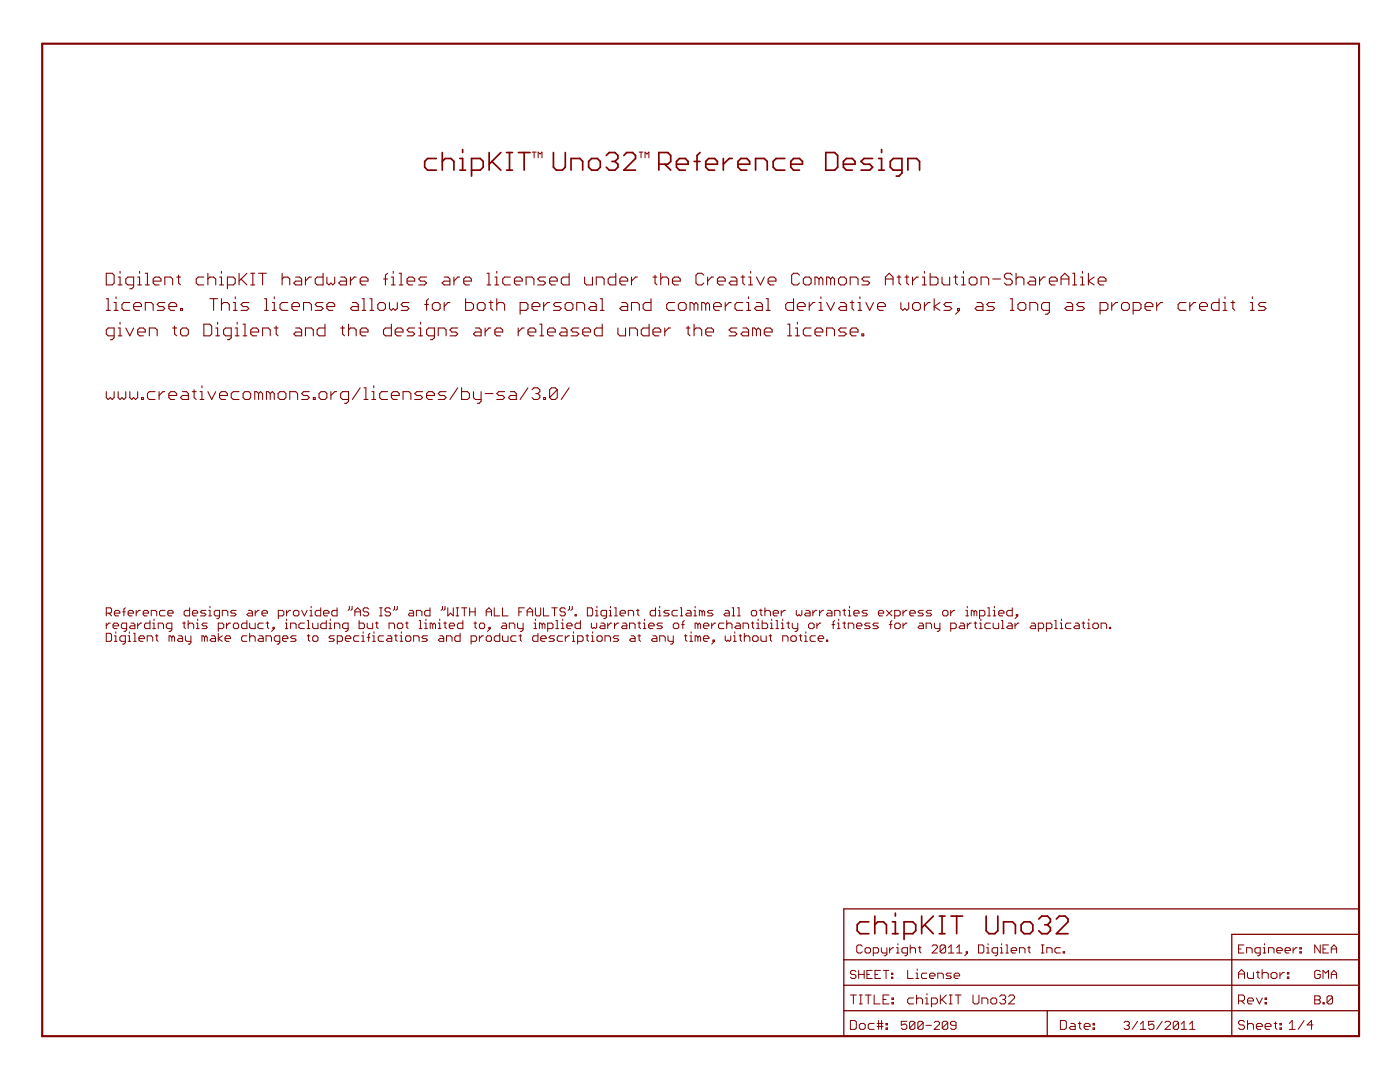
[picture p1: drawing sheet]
<svg xmlns="http://www.w3.org/2000/svg" width="279mm" height="216mm" viewBox="0 0 279 216" stroke-linecap="round" stroke-linejoin="round" font-family="sans-serif">
<g fill="none" stroke="#800000" stroke-width=".2">
<path d="M106.2 30.4h.8M106.6 30.4v1.1M107.4 31.5v-1.1l.4 .3 .4-.3v1.1M127.6 30.4h.7M127.9 30.4v1.1M128.7 31.5v-1.1l.4 .3 .4-.3v1.1M21.2 122.3h.8l.3-.2v-.6l-.3-.2h-.8v1.6M21.2 124.3v1.1M21.2 126.4h.8l.3 .2v1.1l-.3 .3h-.8zM21.7 122.3l.6 .6M22 124.3h-.3l-.5 .6M22.6 124.9h1.1v-.3l-.3-.3h-.6l-.2 .3v.6l.2 .2h.6"/>
<path d="M22.8 122.3h1.1v-.2l-.2-.3h-.6l-.3 .3v.5l.3 .3h.6M22.8 128h.6M22.8 126.9h.3v1.1M23.1 126.1v.3M24.5 122.1h.5M25 128h-.8l-.3-.3v-.5l.3-.3h.8v1.3l-.3 .3h-.2M25 121.3l-.3 .2v1.4M25.3 125.4h-.8l-.3-.2v-.6l.3-.3h.8v1.4l-.3 .3h-.3M25.6 122.3h1v-.2l-.2-.3h-.6l-.2 .3v.5l.2 .3h.6M25.6 128h.5M25.6 126.9h.2v1.1M25.8 126.1v.3"/>
<path d="M26.1 124.3h.5l.3 .3v.8h-.8l-.3-.2 .3-.3h.8M26.7 126.4h.2v1.6M26.7 128h.5M27.2 121.8v1.1M27.5 124.3v1.1M27.7 127.4h1.1v-.2l-.2-.3h-.6l-.3 .3v.5l.3 .3h.6M28 121.8h-.3l-.5 .5M28.3 124.3h-.3l-.5 .6M28.6 122.3h1v-.2l-.2-.3h-.6l-.2 .3v.5l.2 .3h.6M29.4 128v-1.1h.8l.3 .3v.8M29.9 123.8v1.6h-.8l-.3-.2v-.6l.3-.3h.8M30.2 122.9v-1.1h.8l.3 .3v.8"/>
<path d="M30.5 124.3h.2v1.1M30.5 125.4h.5M30.7 123.5v.3M31 126.9h.5M31.3 126.6v1.1l.2 .3M31.6 125.4v-1.1h.8l.2 .3v.8M32.9 121.8h-.8l-.3 .3v.5l.3 .3h.8M33.5 122.3h1v-.2l-.2-.3h-.6l-.2 .3v.5l.2 .3h.6M34.3 125.4h-.8l-.3-.2v-.6l.3-.3h.8v1.4l-.3 .3h-.3M34.3 127.2v.8M34.3 127.2l-.3-.3h-.3v1.1M34.3 127.2l.2-.3 .3 .3v.8"/>
<path d="M35.6 126.9h.6l.2 .3v.8h-.8l-.2-.3 .2-.3h.8M36.4 124.3h.6M36.7 124.1v1.1l.3 .2M37 126.9v.8l.3 .3h.8M37.5 124.6l.3-.3h.6l.3 .3v.8M37.5 123.8v1.6M37.8 121.3v1.6h-.8l-.3-.3v-.5l.3-.3h.8M38.1 126.9v1.3l-.3 .3h-.3M38.4 122.3h1.1v-.2l-.3-.3h-.5l-.3 .3v.5l.3 .3h.5M39.2 124.3h.3v1.1M39.2 125.4h.6M39.5 123.5v.3"/>
<path d="M40.8 127.2l-.2-.3h-.3v1.1M40.8 127.2v.8M40.8 127.2l.3-.3 .3 .3v.8M41.1 121.8h-.8l-.3 .3 .3 .2h.5l.3 .3-.3 .3h-.8M41.4 124.3h-.8l-.3 .3 .3 .3h.5l.3 .3-.3 .2h-.8M41.7 122.9h.5M41.7 121.8h.2v1.1M41.9 121v.3M42.2 126.9h.6l.2 .3v.8h-.8l-.3-.3 .3-.3h.8M43.6 125.4h.8l.3-.2v-.6l-.3-.3h-.8v1.7M43.6 126.4v1.6M43.8 122.9h-.8l-.2-.3v-.5l.2-.3h.8v1.3l-.2 .3h-.3"/>
<path d="M44.4 122.9v-1.1h.8l.3 .3v.8M44.4 126.9l-.8 .5 .8 .6M44.9 127.4h1.1v-.2l-.3-.3h-.5l-.3 .3v.5l.3 .3h.5M45.2 124.3v1.1M46 124.3h-.3l-.5 .6M46.8 124.3h.6l.2 .3v.6l-.2 .2h-.6l-.2-.2v-.6zM47.1 121.8h-.8l-.3 .3 .3 .2h.5l.3 .3-.3 .3h-.8M49.3 123.8v1.6h-.8l-.3-.2v-.6l.3-.3h.8M49.3 126.9h-.8l-.3 .3v.5l.3 .3h.8M49.6 121.8h.5l.3 .3v.8h-.8l-.3-.3 .3-.3h.8M49.8 124.3v.9l.3 .2h.8v-1.1M49.8 127.2l.3-.3h.5l.3 .3v.8"/>
<path d="M49.8 126.4v1.6M50.9 121.8v1.1M51.7 121.8h-.2l-.6 .5M51.7 126.9h.6l.2 .3v.8h-.8l-.2-.3 .2-.3h.8M52.3 122.3h1.1v-.2l-.3-.3h-.5l-.3 .3v.5l.3 .3h.5M52.5 124.3h-.8l-.2 .3v.6l.2 .2h.8M53.1 124.3h.5M53.1 128v-1.1h.8l.3 .3v.8M53.4 124.1v1.1l.2 .2M54.5 125.2h.2v.2h-.2zM54.7 125.4l-.5 .6M55.5 122.9h.9l.2-.3v-.5l-.2-.3h-.9v1.6"/>
<path d="M55.8 128h-.8l-.3-.3v-.5l.3-.3h.8v1.3l-.3 .3h-.2M56.4 127.4h1v-.2l-.2-.3h-.6l-.2 .3v.5l.2 .3h.6M56.9 124.3h.3v1.1M56.9 125.4h.5M57.2 121.8v1.1M57.2 123.5v.3M58 121.8h-.3l-.5 .5M58 125.4v-1.1h.8l.3 .3v.8M58.5 122.1l.3-.3h.6l.2 .3v.5l-.2 .3h-.6l-.3-.3zM59.1 126.9h-.8l-.3 .3 .3 .2h.5l.3 .3-.3 .3h-.8M60.2 121.8l.5 1.1 .6-1.1M60.7 124.3h-.8l-.3 .3v.6l.3 .2h.8"/>
<path d="M61.3 125.4h.5M61.3 123.8h.3v1.6M61.3 126.9h.5M61.6 126.6v1.1l.2 .3M61.8 122.9h.6M61.8 121.8h.3v1.1M62.1 121v.3M62.4 124.3v.9l.3 .2h.8v-1.1M62.7 126.9h.5l.3 .3v.5l-.3 .3h-.5l-.3-.3v-.5zM64 121.3v1.6h-.8l-.3-.3v-.5l.3-.3h.8M64.6 122.3h1.1v-.2l-.3-.3h-.6l-.2 .3v.5l.2 .3h.6M65.1 123.8v1.6h-.8l-.3-.2v-.6l.3-.3h.8"/>
<path d="M65.7 124.3h.2v1.1M65.7 125.4h.5M65.9 123.5v.3M66.7 126.9h-.8l-.2 .3 .2 .2h.6l.2 .3-.2 .3h-.8M66.8 125.4v-1.1h.8l.2 .3v.8M67.3 121.3v1.6h-.8l-.3-.3v-.5l.3-.3h.8M67.3 128h.8l.3-.3v-.5l-.3-.3h-.8v1.6M68.9 127.4h1.1v-.2l-.3-.3h-.5l-.3 .3v.5l.3 .3h.5M69.5 125.4h-.8l-.3-.2v-.6l.3-.3h.8v1.4l-.3 .3h-.3M69.7 121v.5l-.2 .3M70.3 121v.5l-.3 .3M70.8 122.1h1.1"/>
<path d="M70.8 122.9v-1.1l.6-.5 .5 .5v1.1M71.6 126.9h-.8l-.2 .3v.5l.2 .3h.8M71.7 123.8v1.6h.8l.2-.2v-.6l-.2-.3h-.8M72.2 126.9h.3v1.1M72.2 128h.5M72.5 126.1v.3M73.3 124.3v.9l.3 .2h.8v-1.1M73.3 127.2h.5M73.6 121.5l-.3-.2h-.6l-.2 .2v.3l.2 .3h.6l.3 .2v.3l-.3 .3h-.6l-.2-.3M73.8 126.4l-.2 .2v1.4M74.4 128h.5M74.4 126.9h.2v1.1"/>
<path d="M74.6 126.1v.3M74.9 124.3h.6M75.2 124.1v1.1l.3 .2M75.7 121.3h.6M75.7 122.9h.6M76 121.3v1.6M76.5 126.9h-.8l-.2 .3v.5l.2 .3h.8M77.4 126.9h.5l.3 .3v.8h-.8l-.3-.3 .3-.3h.8M77.6 125.4v-1.1h.9l.2 .3v.8M77.9 121.5l-.3-.2h-.5l-.3 .2v.3l.3 .3h.5l.3 .2v.3l-.3 .3h-.5l-.3-.3M78.7 121v.5l-.2 .3M78.7 126.9h.6"/>
<path d="M79 126.6v1.1l.3 .3M79.3 121v.5l-.3 .3M79.5 124.3h.6l.3 .3v.6l-.3 .2h-.6l-.2-.2v-.6zM79.8 128h.6M79.8 126.9h.3v1.1M80.1 126.1v.3M80.9 124.3h.5M81.2 124.1v1.1l.2 .2M81.2 126.9h.5l.3 .3v.5l-.3 .3h-.5l-.3-.3v-.5zM81.7 121.8h.6l.2 .3v.8h-.8l-.2-.3 .2-.3h.8M82.5 128v-1.1h.9l.3 .3v.8M83.1 122.9v-1.1h.8l.3 .3v.8"/>
<path d="M83.7 125.4h.5M83.7 123.8h.2v1.6M84.8 124.3h.2v1.1M84.8 125.4h.5M85 123.5v.3M85.3 126.9h-.8l-.3 .3 .3 .2h.5l.3 .3-.3 .3h-.8M85.8 121.3v1.6h-.8l-.2-.3v-.5l.2-.3h.8M86.4 124.6l-.3-.3h-.2v1.1M86.4 124.6v.8M86.4 124.6l.3-.3 .2 .3v.8M87.5 124.3h.3v1.1M87.5 125.4h.5"/>
<path d="M87.8 123.5v.3M87.8 126.9h.5l.3 .3v.8h-.8l-.3-.3 .3-.3h.8M88.3 121v.5l-.3 .3M88.6 124.3h.5M88.8 121v.5l-.2 .3M88.8 124.1v1.1l.3 .2M89.1 128v-1.1h.8l.3 .3v.8M89.4 121.3v1.6l.5-.6 .6 .6v-1.6M89.7 124.9h1v-.3l-.2-.3h-.6l-.2 .3v.6l.2 .2h.6M91 121.3h.6M91 122.9h.6M91.3 121.3v1.6"/>
<path d="M91.8 126.4v1.6h-.8l-.2-.3v-.5l.2-.3h.8M92.1 121.3h1.1M92.4 123.8v1.6h-.8l-.3-.2v-.6l.3-.3h.8M92.7 121.3v1.6M93.7 122.1h1.1M93.7 121.3v1.6M94 128h.8l.3-.3v-.5l-.3-.3h-.8v1.6M94.6 124.3h.5M94.8 121.3v1.6M94.8 124.1v1.1l.3 .2M95.7 126.9v1.1M95.9 124.3h.6l.2 .3v.6l-.2 .2h-.6l-.2-.2v-.6z"/>
<path d="M96.5 126.9h-.3l-.5 .5M97 122.1h1.1M97 122.9v-1.1l.6-.5 .5 .5v1.1M97.3 126.9h.5l.3 .3v.5l-.3 .3h-.5l-.3-.3v-.5zM97.6 125.2h.2v.2h-.2zM97.8 125.4l-.5 .6M98.6 121.3v1.6h1.1M99.7 126.4v1.6h-.8l-.3-.3v-.5l.3-.3h.8M100.3 121.3v1.6h1.1M100.3 126.9v.8l.2 .3h.9v-1.1M100.3 124.3h.5l.3 .3v.8h-.8l-.3-.2 .3-.3h.8M101.6 125.4v-1.1h.8l.3 .3v.8"/>
<path d="M103 126.9h-.8l-.3 .3v.5l.3 .3h.8M103.3 124.3v.9l.2 .2h.9M103.5 122.1h.6M103.5 126.9h.6M103.8 126.6v1.1l.3 .3M104.4 124.3v1.4l-.3 .3h-.3M104.6 121.3h-1.1v1.6M105.2 122.1h1.1M105.2 122.9v-1.1l.5-.5 .6 .5v1.1M106.6 124.3h.2v1.1M106.6 125.4h.5M106.8 121.3v1.3l.3 .3h.6l.2-.3v-1.3"/>
<path d="M106.8 123.5v.3M107.4 126.4v1.6h-.8l-.3-.3v-.5l.3-.3h.8M107.9 127.4h1.1v-.2l-.2-.3h-.6l-.3 .3v.5l.3 .3h.6M108.2 124.6l-.3-.3h-.2v1.1M108.2 124.6v.8M108.2 124.6l.3-.3 .3 .3v.8M108.5 121.3v1.6h1.1M109.3 125.4h.8l.3-.2v-.6l-.3-.3h-.8v1.7M110.1 121.3h1.1M110.7 121.3v1.6M110.7 126.9h-.8l-.3 .3 .3 .2h.5l.3 .3-.3 .3h-.8M110.9 125.4h.6"/>
<path d="M110.9 123.8h.3v1.6M112 124.3h.3v1.1M112 125.4h.6M112.3 126.9h-.8l-.3 .3v.5l.3 .3h.8M112.3 123.5v.3M112.8 121.5l-.2-.2h-.6l-.2 .2v.3l.2 .3h.6l.2 .2v.3l-.2 .3h-.6l-.2-.3M112.8 126.9v1.1M113.1 124.9h1.1v-.3l-.3-.3h-.5l-.3 .3v.6l.3 .2h.5M113.7 121v.5l-.3 .3M113.7 126.9h-.3l-.6 .5M114.2 121v.5l-.3 .3M114.2 128h.5"/>
<path d="M114.2 126.9h.3v1.1M114.5 126.1v.3M114.8 122.6h.2v.3h-.2zM115.3 128h.8l.3-.3v-.5l-.3-.3h-.8v1.6M115.8 123.8v1.6h-.8l-.2-.2v-.6l.2-.3h.8M116.9 126.9h.6M117.2 126.6v1.1l.3 .3M117.2 121.3h.8l.3 .2v1.1l-.3 .3h-.8zM118 126.9h.3v1.1M118 124.3v.9l.3 .2 .3-.2 .2 .2 .3-.2v-.9M118 128h.6M118.3 126.1v.3"/>
<path d="M118.8 122.9h.6M118.8 121.8h.3v1.1M119.1 121v.3M119.4 126.9h.5l.3 .3v.5l-.3 .3h-.5l-.3-.3v-.5zM119.9 124.3h.6l.2 .3v.8h-.8l-.2-.2 .2-.3h.8M120.7 128v-1.1h.8l.3 .3v.8M121 122.9h-.8l-.3-.3v-.5l.3-.3h.8v1.3l-.3 .3h-.2M121.3 124.3v1.1M121.6 122.9h.5M121.6 121.8h.2v1.1M121.8 121v.3M122.1 124.3h-.3l-.5 .6"/>
<path d="M122.6 121.3h.3v1.6M122.6 122.9h.6M122.6 124.3v1.1M123.5 124.3h-.3l-.6 .6M123.5 126.9h-.9l-.2 .3 .2 .2h.6l.3 .3-.3 .3h-.8M123.7 122.3h1.1v-.2l-.3-.3h-.5l-.3 .3v.5l.3 .3h.5M124.3 124.3h.5l.3 .3v.8h-.8l-.3-.2 .3-.3h.8M125.4 122.9v-1.1h.8l.2 .3v.8M125.6 125.4v-1.1h.8l.3 .3v.8M125.9 126.9h.5l.3 .3v.8h-.8l-.3-.3 .3-.3h.8M127 121.8h.6M127.3 121.5v1.1l.3 .3"/>
<path d="M127.3 124.3h.5M127.3 126.9h.5M127.6 124.1v1.1l.2 .2M127.6 126.6v1.1l.2 .3M128.4 124.3h.3v1.1M128.4 125.4h.5M128.7 123.5v.3M129.5 124.9h1.1v-.3l-.3-.3h-.5l-.3 .3v.6l.3 .2h.5M130.3 126.9h.6l.2 .3v.8h-.8l-.3-.3 .3-.3h.8M130.8 121.3v1.6h-.8l-.2-.3v-.5l.2-.3h.8M131.4 122.9h.5M131.4 121.8h.3v1.1"/>
<path d="M131.7 121v.3M131.7 128v-1.1h.8l.3 .3v.8M132.2 124.3h-.8l-.3 .3 .3 .3h.5l.3 .3-.3 .2h-.8M133.3 126.9v.8l.3 .3h.8M133.6 121.8h-.8l-.3 .3 .3 .2h.5l.3 .3-.3 .3h-.8M134.4 126.9v1.3l-.3 .3h-.3M134.7 124.3h.5l.3 .3v.6l-.3 .2h-.5l-.3-.2v-.6zM135.2 121.8h-.8l-.3 .3v.5l.3 .3h.8M135.8 121.3h.2v1.6M135.8 122.9h.5M136 124.6h.6M136.6 123.8l-.3 .3v1.3"/>
<path d="M136.6 126.9h.5M136.8 126.6v1.1l.3 .3M137.1 121.8h.6l.2 .3v.8h-.8l-.3-.3 .3-.3h.8M137.7 126.9h.2v1.1M137.7 128h.5M137.9 126.1v.3M138.5 122.9h.5M138.5 121.8h.2v1.1M138.7 121v.3M139.3 124.6l-.3-.3h-.3v1.1M139.3 127.2l-.3-.3h-.3v1.1M139.3 124.6v.8"/>
<path d="M139.3 127.2v.8M139.3 124.6l.3-.3 .2 .3v.8M139.3 127.2l.3-.3 .2 .3v.8M140.1 122.1l-.3-.3h-.2v1.1M140.1 122.1v.8M140.1 122.1l.3-.3 .2 .3v.8M140.4 124.9h1.1v-.3l-.3-.3h-.5l-.3 .3v.6l.3 .2h.5M140.4 127.4h1.1v-.2l-.3-.3h-.5l-.3 .3v.5l.3 .3h.5M142 124.3v1.1M142.3 121.8h-.8l-.3 .3 .3 .2h.5l.3 .3-.3 .3h-.8M142.3 127.7h.3v.3h-.3zM142.6 128l-.6 .5"/>
<path d="M142.8 124.3h-.2l-.6 .6M144.5 124.3h-.9l-.2 .3v.6l.2 .2h.9M144.7 121.8h.6l.2 .3v.8h-.8l-.2-.3 .2-.3h.8M144.7 126.9v.8l.3 .3 .3-.3 .2 .3 .3-.3v-.8M145 124.6l.3-.3h.5l.3 .3v.8M145 123.8v1.6M146.1 121.3h.3v1.6M146.1 122.9h.5M146.4 128h.5M146.4 126.9h.2v1.1M146.6 126.1v.3M146.9 124.3h.6l.2 .3v.8h-.8l-.3-.2 .3-.3h.8"/>
<path d="M147.2 121.3h.3v1.6M147.2 122.9h.5M147.5 126.9h.5M147.7 126.6v1.1l.3 .3M148.3 125.4v-1.1h.8l.3 .3v.8M148.5 127.2l.3-.3h.6l.2 .3v.8M148.5 126.4v1.6M149.9 124.3h.6M150.2 121.8h.5l.3 .3v.5l-.3 .3h-.5l-.3-.3v-.5zM150.2 124.1v1.1l.3 .2M150.5 126.9h.5l.3 .3v.5l-.3 .3h-.5l-.3-.3v-.5zM151 124.3h.3v1.1"/>
<path d="M151 125.4h.6M151.3 123.5v.3M151.6 121.8h.5M151.8 121.5v1.1l.3 .3M151.8 126.9v.8l.3 .3h.8v-1.1M152.1 123.8v1.6h.8l.3-.2v-.6l-.3-.3h-.8M152.7 122.1l.2-.3h.6l.3 .3v.8M152.7 121.3v1.6M153.5 126.9h.5M153.8 126.6v1.1l.2 .3M153.8 124.3h.2v1.1M153.8 125.4h.5"/>
<path d="M154 123.5v.3M154.3 122.3h1.1v-.2l-.3-.3h-.5l-.3 .3v.5l.3 .3h.5M154.9 125.4h.5M154.9 123.8h.2v1.6M155.9 121.8v1.1M155.9 124.3h.3v1.1M155.9 125.4h.6M156.2 123.5v.3M156.2 128v-1.1h.8l.3 .3v.8M156.8 121.8h-.3l-.6 .5M157 124.3h.6M157.3 124.1v1.1l.3 .2"/>
<path d="M157.8 127.2l.3-.3h.6l.2 .3v.5l-.2 .3h-.6l-.3-.3zM158.1 124.3v.9l.3 .2h.8M158.9 121.8v.8l.3 .3 .3-.3 .2 .3 .3-.3v-.8M159.2 124.3v1.4l-.3 .3h-.2M159.5 126.9h.5M159.8 126.6v1.1l.2 .3M160.6 128h.5M160.6 126.9h.2v1.1M160.8 121.8h.6l.3 .3v.8h-.9l-.2-.3 .2-.3h.9M160.8 126.1v.3M161.7 124.3h.5l.3 .3v.6l-.3 .2h-.5l-.3-.2v-.6zM162.2 121.8v1.1"/>
<path d="M162.7 126.9h-.8l-.2 .3v.5l.2 .3h.8M163 121.8h-.3l-.5 .5M163 124.3v1.1M163.3 127.4h1.1v-.2l-.3-.3h-.5l-.3 .3v.5l.3 .3h.5M163.6 121.8v1.1M163.8 124.3h-.2l-.6 .6M164.4 121.8h-.3l-.5 .5M164.9 127.7h.3v.3h-.3zM165.2 121.8h.5l.3 .3v.8h-.8l-.3-.3 .3-.3h.8M166 124.6h.6M166.6 122.9v-1.1h.8l.2 .3v.8M166.6 123.8l-.3 .3v1.3"/>
<path d="M167.1 124.3h.3v1.1M167.1 125.4h.5M167.4 123.5v.3M168.2 121.8h.5M168.2 124.3h.5M168.5 121.5v1.1l.2 .3M168.5 124.1v1.1l.2 .2M169.3 122.9h.5M169.3 121.8h.2v1.1M169.3 125.4v-1.1h.8l.3 .3v.8M169.5 121v.3M170.4 122.3h1v-.2l-.2-.3h-.6l-.2 .3v.5l.2 .3h.6"/>
<path d="M170.9 124.9h1.1v-.3l-.3-.3h-.5l-.3 .3v.6l.3 .2h.5M173.1 121.8h-.8l-.3 .3 .3 .2h.5l.3 .3-.3 .3h-.8M173.7 124.3h-.9l-.2 .3 .2 .3h.6l.3 .3-.3 .2h-.8M175.3 122.3h1.1v-.2l-.3-.3h-.5l-.3 .3v.5l.3 .3h.5M175.3 124.3h-.8l-.3 .3 .3 .3h.5l.3 .3-.3 .2h-.8M176.9 121.8l1.1 1.1M177.5 124.6h.5M178 121.8l-1.1 1.1M178 123.8l-.2 .3v1.3M178.6 122.9h.8l.3-.3v-.5l-.3-.3h-.8v1.6M178.9 124.3h.5l.3 .3v.6l-.3 .2h-.5l-.3-.2v-.6zM180.2 121.8v1.1"/>
<path d="M180.2 124.3v1.1M181 121.8h-.2l-.6 .5M181 124.3h-.2l-.6 .6M181.6 122.3h1.1v-.2l-.3-.3h-.6l-.2 .3v.5l.2 .3h.6M183.5 124.3h.5l.3 .3v.8h-.8l-.3-.2 .3-.3h.8M184.3 121.8h-.8l-.3 .3 .3 .2h.5l.3 .3-.3 .3h-.8M184.8 125.4v-1.1h.9l.2 .3v.8M185.9 121.8h-.8l-.3 .3 .3 .2h.6l.2 .3-.2 .3h-.9M186.5 124.3v.9l.2 .2h.9M187.6 124.3v1.4l-.3 .3h-.3M188.4 121.8h.5l.3 .3v.5l-.3 .3h-.5l-.3-.3v-.5zM189.7 121.8v1.1"/>
<path d="M189.7 125.4h.8l.3-.2v-.6l-.3-.3h-.8v1.7M190.5 121.8h-.2l-.6 .5M191.6 124.3h.6l.3 .3v.8h-.9l-.2-.2 .2-.3h.9M192.7 122.9h.6M192.7 121.8h.3v1.1M193 121v.3M193 124.3v1.1M193.8 124.3h-.3l-.5 .6M194.4 122.1l-.3-.3h-.3v1.1M194.4 122.1v.8M194.4 122.1l.2-.3 .3 .3v.8M194.4 124.3h.5"/>
<path d="M194.6 124.1v1.1l.3 .2M195.5 122.9h.8l.3-.3v-.5l-.3-.3h-.8v1.6M195.5 124.3h.2v1.1M195.5 125.4h.5M195.7 123.5v.3M197.1 121.3h.3v1.6M197.1 122.9h.6M197.7 124.3h-.9l-.2 .3v.6l.2 .2h.9M198.2 122.9h.6M198.2 121.8h.3v1.1M198.2 124.3v.9l.3 .2h.8v-1.1M198.5 121v.3"/>
<path d="M199.3 122.3h1.1v-.2l-.3-.3h-.5l-.3 .3v.5l.3 .3h.5M199.9 125.4h.5M199.9 123.8h.2v1.6M201.2 124.3h.6l.2 .3v.8h-.8l-.3-.2 .3-.3h.8M202 121.3v1.6h-.8l-.3-.3v-.5l.3-.3h.8M202.6 124.3v1.1M202.8 122.6h.3v.3h-.3zM203.1 122.9l-.5 .5M203.4 124.3h-.3l-.5 .6M205.8 124.3h.6l.3 .3v.8h-.9l-.2-.2 .2-.3h.9M207.2 125.4h.8l.3-.2v-.6l-.3-.3h-.8v1.7M208.8 125.4h.8l.3-.2v-.6l-.3-.3h-.8v1.7"/>
<path d="M210.5 125.4h.5M210.5 123.8h.2v1.6M211.6 124.3h.2v1.1M211.6 125.4h.5M211.8 123.5v.3M213.7 124.3h-.8l-.3 .3v.6l.3 .2h.8M214.6 124.3h.5l.3 .3v.8h-.8l-.3-.2 .3-.3h.8M215.9 124.3h.6M216.2 124.1v1.1l.3 .2M217 124.3h.3v1.1M217 125.4h.6M217.3 123.5v.3"/>
<path d="M218.1 124.6l.3-.3h.5l.3 .3v.6l-.3 .2h-.5l-.3-.2zM219.8 125.4v-1.1h.8l.3 .3v.8M221.4 125.2h.3v.2h-.3zM169.7 198.5h1.2M170.3 198.5v1.8M170.8 193.9l-.2-.3h-.6l-.3 .3v.3l.3 .2h.6l.2 .3v.3l-.2 .2h-.6l-.3-.2M171.4 194.4h1.1M171.4 193.6v1.6M171.5 198.5h.6M171.8 198.5v1.8M172.1 188.8l-.3-.2h-.5l-.3 .2v1.1l.3 .3h.5l.3-.3M172.5 193.6v1.6"/>
<path d="M172.6 189.4l.3-.3h.5l.3 .3v.5l-.3 .3h-.5l-.3-.3zM172.7 198.5h1.2M173 194.4h.5M173.3 198.5v1.8M174.1 193.6h-1.1v1.6h1.1M174.3 190.2h.8l.2-.3v-.5l-.2-.3h-.8v1.6M174.5 198.5v1.8h1.1M174.6 194.4h.6M175.7 193.6h-1.1v1.6h1.1M175.9 189.1v.8l.3 .3h.8M176.2 199.4h.6M176.3 193.6h1.1"/>
<path d="M176.8 193.6v1.6M177 189.1v1.4l-.3 .2h-.3M177.4 198.5h-1.2v1.8h1.2M177.5 189.1v1.1M177.9 195h.3v.2h-.3zM177.9 194.2h.3v.2h-.3zM178 199.1h.3v.3h-.3zM178.4 189.1h-.3l-.6 .6M178.9 190.2h.6M178.9 189.1h.3v1.1M179.2 188.3v.3M181.1 190.2h-.8l-.3-.3v-.5l.3-.3h.8v1.4l-.3 .2h-.2"/>
<path d="M181.1 193.6v1.6h1.1M181.7 189.4l.2-.3h.6l.2 .3v.8M181.7 188.6v1.6M182.3 199.1h-.9l-.3 .3v.6l.3 .3h.9M182.8 195.2h.5M182.8 194.2h.2v1M182.9 199.4l.3-.3h.6l.3 .3v.9M182.9 198.5v1.8M183 193.3v.3M183.3 189.1h.5M183.6 188.8v1.1l.2 .3M184.7 199.1h.3v1.2"/>
<path d="M185 194.2h-.9l-.2 .2v.6l.2 .2h.9M185 198.2v.3M185.5 194.7h1.1v-.3l-.3-.2h-.5l-.3 .2v.6l.3 .2h.5M186 188.8l.3-.2h.5l.3 .2v.3l-1.1 1.1h1.1M187.2 195.2v-1h.8l.3 .2v.8M187.7 198.5v1.8M188 199.4l.8 .9M188.7 188.8l-.3-.2h-.5l-.3 .2v1.1M188.7 188.8v1.1l-.3 .3h-.5l-.3-.3M188.7 188.8l-1.1 1.1M188.8 198.5l-1.1 1.2M189.3 190.2h1.1"/>
<path d="M189.3 189.1l.5-.5v1.6M189.4 198.5h.6M189.7 198.5v1.8M189.9 194.2h-.8l-.3 .2 .3 .3h.5l.3 .3-.3 .2h-.8M190.4 194.7h1.1v-.3l-.3-.2h-.5l-.3 .2v.6l.3 .2h.5M190.6 198.5h1.2M190.9 190.2h1.1M190.9 189.1l.5-.5v1.6M191.2 198.5v1.8M192.8 189.9h.3v.3h-.3zM193.1 190.2l-.6 .5M194.2 198.5v1.5l.3 .3h.6l.3-.3v-1.5"/>
<path d="M195.3 188.6h.8l.2 .2v1.1l-.2 .3h-.8zM196.9 190.2h.5M196.9 189.1h.3v1.1M197.2 188.3v.3M198 199.1h.6l.3 .3v.6l-.3 .3h-.6l-.3-.3v-.6zM199.1 190.2h-.8l-.3-.3v-.5l.3-.3h.8v1.4l-.3 .2h-.3M199.5 198.8l.3-.3h.6l.3 .3v.3l-.3 .3M199.6 190.2h.6M199.6 189.1h.3v1.1M199.9 188.3v.3M200.1 199.4h.3M200.4 199.4l.3 .3v.3l-.3 .3h-.6l-.3-.3"/>
<path d="M200.7 188.6h.3v1.6M200.7 190.2h.6M201.3 198.8l.3-.3h.6l.3 .3v.3l-1.2 1.2h1.2M201.8 189.7h1.1v-.3l-.3-.3h-.5l-.3 .3v.5l.3 .3h.5M203.5 190.2v-1.1h.8l.3 .3v.8M205.1 189.1h.5M205.4 188.8v1.1l.2 .3M207.8 188.6h.6M207.8 190.2h.6M208.1 188.6v1.6M208.9 190.2v-1.1h.8l.3 .3v.8M211.6 189.1h-.8l-.3 .3v.5l.3 .3h.8"/>
<path d="M212.2 189.9h.3v.3h-.3zM247.2 189.4h.5M247.2 195.2v-1.1l.6-.6 .6 .6v1.1M247.2 199.7h.9l.3-.3v-.6l-.3-.3h-.9v1.8M247.2 194.4h1.2M247.8 199.7l.6 .6M248.2 188.6h-1v1.6h1M248.8 190.2v-1.1h.8l.3 .3v.8M249 194.1v.8l.3 .3h.8v-1.1M249 199.7h1.1v-.3l-.2-.3h-.6l-.3 .3v.6l.3 .3h.6M250.7 199.1l.6 1.2 .6-1.2M250.7 194.1h.6"/>
<path d="M251 193.8v1.1l.3 .3M251.5 190.2h-.8l-.3-.3v-.5l.3-.3h.8v1.4l-.3 .2h-.2M251.9 194.4l.3-.3h.6l.3 .3v.8M251.9 193.5v1.7M252.1 190.2h.5M252.1 189.1h.2v1.1M252.3 188.3v.3M252.5 199.1h.3v.3h-.3zM253.2 190.2v-1.1h.8l.3 .3v.8M253.7 194.4l.3-.3h.6l.2 .3v.5l-.2 .3h-.6l-.3-.3zM254.8 189.7h1.1v-.3l-.3-.3h-.5l-.3 .3v.5l.3 .3h.5M255.4 194.1v1.1"/>
<path d="M256.3 194.1h-.3l-.6 .5M256.5 189.7h1v-.3l-.2-.3h-.6l-.2 .3v.5l.2 .3h.6M256.9 194.9h.3v.3h-.3zM256.9 194.1h.3v.3h-.3zM258.1 189.1v1.1M258.9 189.1h-.3l-.5 .6M259.4 189.9h.3v.3h-.3zM259.4 189.1h.3v.3h-.3zM262.4 198.7h.8l.3 .3v.3l-.3 .2 .3 .3v.3l-.3 .2h-.8zM262.4 199.5h.8M263.5 188.6v1.6l-1.1-1.6v1.6M263.5 193.9l-.3-.3h-.5l-.3 .3v1.1l.3 .2h.5l.3-.2v-.6h-.6"/>
<path d="M264 195.2v-1.6l.6 .6 .5-.6v1.6M264 189.4h.6M265.1 188.6h-1.1v1.6h1.1M265.7 189.4h1M265.7 190.2v-1.1l.5-.5 .5 .5v1.1M265.7 195.2v-1l.5-.6 .5 .6v1M265.7 194.4h1M265.9 199l-.2-.3h-.6l-.3 .3v1.1M265.9 199v1.1l-.2 .2h-.6l-.3-.2M265.9 199l-1.1 1.1M169.7 203.6h.9l.3 .3v1.2l-.3 .3h-.9zM171.5 200.3h.6"/>
<path d="M171.8 204.2h.6l.3 .3v.6l-.3 .3h-.6l-.3-.3v-.6zM174.5 204.2h-.9l-.3 .3v.6l.3 .3h.9M175 204.2h1.2M175 204.8h1.2M175.3 203.6v1.8M175.9 203.6v1.8M176.8 205.1h.3v.3h-.3zM176.8 204.2h.3v.3h-.3zM178 200h.3v.3h-.3zM181 203.8h-1.1v.8l.5-.3h.3l.3 .3v.5l-.3 .3h-.5l-.3-.3M182.6 204l-.3-.2h-.5l-.3 .2v1.1M182.6 204v1.1l-.3 .3h-.5l-.3-.3"/>
<path d="M182.6 204l-1.1 1.1M184.2 204l-.2-.2h-.6l-.2 .2v1.1M184.2 204v1.1l-.2 .3h-.6l-.2-.3M184.2 204l-1 1.1M184.7 200.3h.6M184.8 204.6h1.1M185.9 200.3h.9l.3-.3v-.6l-.3-.3h-.9v1.8M186.4 204l.3-.2h.5l.3 .2v.3l-1.1 1.1h1.1M189.1 204l-.2-.2h-.6l-.3 .2v1.1M189.1 204v1.1l-.2 .3h-.6l-.3-.3M189.1 204l-1.1 1.1M189.4 200.3h.6"/>
<path d="M190.8 204.6h-.8l-.3-.3v-.3l.3-.2h.5l.3 .2v1.1l-.3 .3h-.5l-.3-.3M196 200.3v-1.2h.8l.3 .3v.9M211.6 203.6h.9l.3 .3v1.2l-.3 .3h-.9zM213.7 204.2h.6l.3 .3v.9h-.9l-.3-.3 .3-.3h.9M215.2 204.2h.6M215.5 203.9v1.2l.3 .3M216.4 204.8h1.2v-.3l-.3-.3h-.6l-.3 .3v.6l.3 .3h.6M218.1 205.1h.3v.3h-.3zM218.1 204.2h.3v.3h-.3zM224.3 204l.3-.2h.5l.3 .2v.3l-.3 .3M224.9 204.6h.2M225.1 204.6l.3 .3v.2l-.3 .3h-.5l-.3-.3"/>
<path d="M227 203.8l-1.1 1.6M227.6 205.4h1.1M227.6 204.3l.5-.5v1.6M230.3 203.8h-1.1v.8l.6-.3h.2l.3 .3v.5l-.3 .3h-.5l-.3-.3M231.9 203.8l-1.1 1.6M232.5 204l.2-.2h.6l.3 .2v.3l-1.1 1.1h1.1M235.2 204l-.3-.2h-.5l-.3 .2v1.1M235.2 204v1.1l-.3 .3h-.5l-.3-.3M235.2 204l-1.1 1.1M235.8 205.4h1.1M235.8 204.3l.5-.5v1.6M237.4 205.4h1.1"/>
<path d="M237.4 204.3l.6-.5v1.6M248.4 203.9l-.3-.3h-.6l-.3 .3v.3l.3 .3h.6l.3 .3v.3l-.3 .3h-.6l-.3-.3M249 204.5l.3-.3h.6l.2 .3v.9M249 203.6v1.8M250.7 204.8h1.2v-.3l-.3-.3h-.6l-.3 .3v.6l.3 .3h.6M252.5 204.8h1.2v-.3l-.3-.3h-.6l-.3 .3v.6l.3 .3h.6M252.5 200h.3v.3h-.3zM254.3 204.2h.5M254.6 203.9v1.2l.2 .3M255.4 205.1h.3v.3h-.3zM255.4 204.2h.3v.3h-.3zM257.3 205.4h1.2"/>
<path d="M257.3 204.2l.6-.6v1.8M260.3 203.6l-1.2 1.8M262 204.5h-1.1l.8-.9v1.8M264 200.1h.3v.2h-.3z"/>
</g>
<g fill="none" stroke="#800000" stroke-width=".34">
<path d="M87.1 31.6h-1.8l-.5 .6v1.2l.5 .6h1.8M88.3 32.2l.6-.6h1.1l.6 .6v1.8M88.3 30.4v3.6M91.8 31.6h.5v2.4M91.8 34h1.1M92.3 29.8v.6M94.1 34h1.7l.6-.6v-1.2l-.6-.6h-1.7v3.5M97.6 30.4v3.6M98.2 32.2l1.7 1.8M99.9 30.4l-2.3 2.4M101.1 34h1.2M101.1 30.4h1.2"/>
<path d="M101.7 30.4v3.6M103.5 30.4h2.3M104.6 30.4v3.6M110.4 30.4v3l.6 .6h1.2l.6-.6v-3M114 34v-2.4h1.7l.6 .6v1.8M118.1 31.6h1.1l.6 .6v1.2l-.6 .6h-1.1l-.6-.6v-1.2zM121 31l.6-.6h1.1l.6 .6v.6l-.6 .6M122.1 32.2h.6M122.7 32.2l.6 .6v.6l-.6 .6h-1.1l-.6-.6M124.5 31l.6-.6h1.1l.6 .6v.6l-2.3 2.4h2.3M131.5 32.8h1.8l.6-.6v-1.2l-.6-.6h-1.8v3.6M132.7 32.8l1.2 1.2"/>
<path d="M135 32.8h2.3v-.6l-.5-.6h-1.2l-.6 .6v1.2l.6 .6h1.2M138.5 32.2h1.2M139.7 30.4l-.6 .6v3M140.8 32.8h2.4v-.6l-.6-.6h-1.2l-.6 .6v1.2l.6 .6h1.2M144.4 31.6v2.4M146.1 31.6h-.6l-1.1 1.2M147.3 32.8h2.3v-.6l-.5-.6h-1.2l-.6 .6v1.2l.6 .6h1.2M150.8 34v-2.4h1.7l.6 .6v1.8M156.6 31.6h-1.7l-.6 .6v1.2l.6 .6h1.7M157.8 32.8h2.3v-.6l-.5-.6h-1.2l-.6 .6v1.2l.6 .6h1.2M164.8 30.4h1.8l.6 .6v2.4l-.6 .6h-1.8zM168.3 32.8h2.3v-.6l-.5-.6h-1.2l-.6 .6v1.2l.6 .6h1.2"/>
<path d="M174.2 31.6h-1.8l-.6 .6 .6 .6h1.2l.6 .6-.6 .6h-1.8M175.3 31.6h.6v2.4M175.3 34h1.2M175.9 29.8v.6M180 34h-1.7l-.6-.6v-1.2l.6-.6h1.7v2.9l-.6 .6h-.5M181.2 34v-2.4h1.7l.6 .6v1.8M173.4 183.9h-1.7l-.6 .6v1.2l.6 .6h1.7M174.6 184.5l.6-.6h1.1l.6 .6v1.8M174.6 182.8v3.5M178.1 183.9h.6v2.4M178.1 186.3h1.1M178.7 182.2v.6"/>
<path d="M180.4 186.3h1.8l.6-.6v-1.2l-.6-.6h-1.8v3.6M183.9 182.8v3.5M184.5 184.5l1.8 1.8M186.3 182.8l-2.4 2.3M187.5 186.3h1.1M187.5 182.8h1.1M188 182.8v3.5M189.8 182.8h2.3M190.9 182.8v3.5M196.8 182.8v2.9l.6 .6h1.1l.6-.6v-2.9M200.3 186.3v-2.4h1.8l.5 .6v1.8M204.4 183.9h1.2l.5 .6v1.2l-.5 .6h-1.2l-.6-.6v-1.2z"/>
<path d="M207.3 183.4l.6-.6h1.1l.6 .6v.5l-.6 .6M208.5 184.5h.5M209 184.5l.6 .6v.6l-.6 .6h-1.1l-.6-.6M210.8 183.4l.6-.6h1.2l.5 .6v.5l-2.3 2.4h2.3"/>
</g>
<g fill="none" stroke="#800000" stroke-width=".21">
<path d="M21.2 54.5h1.2l.4 .4v1.6l-.4 .4h-1.2zM21.2 59.6h.4v2.3M23.2 59.2v.4M23.6 56.9h.7M23.6 55.3h.4v1.6M24 54.1v.4M26.7 56.9h-1.2l-.4-.4v-.8l.4-.4h1.2v1.9l-.4 .4h-.4M27.5 56.9h.7M27.5 55.3h.4v1.6M27.9 54.1v.4M29 56.9h.8M29 54.5h.4v2.4"/>
<path d="M30.6 56.1h1.5v-.4l-.4-.4h-.8l-.3 .4v.8l.3 .4h.8M32.9 56.9v-1.6h1.2l.4 .4v1.2M35.3 55.3h.7M35.6 54.9v1.6l.4 .4M40.7 55.3h-1.2l-.3 .4v.8l.3 .4h1.2M41.5 55.7l.4-.4h.7l.5 .4v1.2M41.5 54.5v2.4M41.9 59.6h1.5M42.6 59.6v2.3M43.8 56.9h.8M43.8 55.3h.4v1.6M44.2 54.1v.4"/>
<path d="M44.2 59.6v2.3M45.4 56.9h1.2l.3-.4v-.8l-.3-.4h-1.2v2.3M46.9 59.2v.4M47.7 54.5v2.4M48.1 55.7l1.2 1.2M49.3 54.5l-1.6 1.6M50 56.9h.8M50 54.5h.8M50.5 54.5v2.4M51.6 54.5h1.6M52.4 54.5v2.4M52.8 59.6h.4v2.3"/>
<path d="M54.7 59.2v.4M56.3 55.7l.4-.4h.7l.4 .4v1.2M56.3 54.5v2.4M59 55.3h.8l.4 .4v1.2h-1.2l-.4-.4 .4-.4h1.2M61 55.3v1.6M62.1 55.3h-.4l-.7 .8M64.5 54.5v2.4h-1.2l-.4-.4v-.8l.4-.4h1.2M65.2 55.3v1.2l.5 .4 .3-.4 .4 .4 .4-.4v-1.2M68 55.3h.7l.4 .4v1.2h-1.1l-.4-.4 .4-.4h1.1M69.9 55.3v1.6M71.1 55.3h-.4l-.8 .8M71.9 56.1h1.5v-.4l-.4-.4h-.7l-.4 .4v.8l.4 .4h.7"/>
<path d="M72.3 59.6h.3v2.3M73.8 59.6h.4v2.3M76.5 55.7h.8M77.3 54.5l-.4 .4v2M78.1 56.9h.8M78.1 55.3h.4v1.6M78.5 54.1v.4M79.7 56.9h.7M79.7 54.5h.4v2.4M81.2 56.1h1.6v-.4l-.4-.4h-.8l-.4 .4v.8l.4 .4h.8M85.1 55.3h-1.2l-.3 .4 .3 .4h.8l.4 .4-.4 .4h-1.1M85.5 59.6l-.4 .4v1.9"/>
<path d="M88.6 55.3h.8l.4 .4v1.2h-1.2l-.4-.4 .4-.4h1.2M90.6 55.3v1.6M91.7 55.3h-.3l-.8 .8M92.5 56.1h1.6v-.4l-.4-.4h-.8l-.4 .4v.8l.4 .4h.8M92.9 59.6v2.3h1.2l.4-.3v-.9l-.4-.3h-1.2M97.2 56.9h.8M97.2 54.5h.4v2.4M98 60v1.6l.4 .3M98.8 56.9h.7M98.8 55.3h.3v1.6M99.1 54.1v.4M99.1 59.6v2.3"/>
<path d="M101.9 55.3h-1.2l-.4 .4v.8l.4 .4h1.2M102.7 56.1h1.5v-.4l-.4-.4h-.8l-.3 .4v.8l.3 .4h.8M105 56.9v-1.6h1.2l.4 .4v1.2M108.9 55.3h-1.2l-.4 .4 .4 .4h.8l.4 .4-.4 .4h-1.2M109.7 56.1h1.5v-.4l-.4-.4h-.7l-.4 .4v.8l.4 .4h.7M113.6 54.5v2.4h-1.2l-.4-.4v-.8l.4-.4h1.2M116.7 55.3v1.2l.4 .4h1.1v-1.6M119 56.9v-1.6h1.2l.4 .4v1.2M119.8 59.6h.4v2.3M122.9 54.5v2.4h-1.1l-.4-.4v-.8l.4-.4h1.1M123.7 56.1h1.6v-.4l-.5-.4h-.7l-.4 .4v.8l.4 .4h.7M126 55.3v1.6"/>
<path d="M127.2 55.3h-.4l-.8 .8M129.9 59.6v2.3h-1.1l-.4-.3v-.9l.4-.3h1.1M130.3 55.3h.8M130.7 54.9v1.6l.4 .4M131.9 55.7l.3-.4h.9l.3 .4v1.2M131.9 54.5v2.4M134.2 56.1h1.6v-.4l-.4-.4h-.8l-.4 .4v.8l.4 .4h.8M140.5 54.9l-.5-.4h-.7l-.4 .4v1.6l.4 .4h.7l.5-.4M141.2 55.3v1.6M142.4 55.3h-.4l-.8 .8M143.2 56.1h1.5v-.4l-.3-.4h-.8l-.4 .4v.8l.4 .4h.8M145.9 55.3h.8l.4 .4v1.2h-1.2l-.4-.4 .4-.4h1.2"/>
<path d="M147.9 55.3h.7M148.3 54.9v1.6l.3 .4M149.4 56.9h.8M149.4 55.3h.4v1.6M149.4 59.2v.4M149.8 54.1v.4M151 55.3l.8 1.6 .7-1.6M152.9 59.6h.4v2.3M153.3 56.1h1.6v-.4l-.4-.4h-.8l-.4 .4v.8l.4 .4h.8M158.4 59.6v2.3h-1.2l-.4-.3v-.9l.4-.3h1.2M159.6 54.9l-.5-.4h-.7l-.4 .4v1.6l.4 .4h.7l.5-.4M160.3 55.7l.4-.4h.8l.4 .4v.8l-.4 .4h-.8l-.4-.4z"/>
<path d="M163.4 55.7l-.4-.4h-.4v1.6M163.4 55.7v1.2M163.4 55.7l.4-.4 .4 .4v1.2M163.8 59.2v.4M165.8 55.7l-.4-.4h-.4v1.6M165.8 55.7v1.2M165.8 55.7l.4-.4 .3 .4v1.2M167.3 55.7l.4-.4h.8l.4 .4v.8l-.4 .4h-.8l-.4-.4zM169.7 56.9v-1.6h1.2l.3 .4v1.2M170.1 60v1.6l.3 .3M171.6 59.2v.4M173.6 55.3h-1.2l-.4 .4 .4 .4h.8l.4 .4-.4 .4h-1.2"/>
<path d="M176.7 55.7h1.5M176.7 56.9v-1.6l.8-.8 .7 .8v1.6M179 55.3h.8M179.4 54.9v1.6l.4 .4M180.6 55.3h.8M181 54.9v1.6l.4 .4M182.1 55.3v1.6M183.3 55.3h-.4l-.8 .8M184.1 56.9h.8M184.1 55.3h.4v1.6M184.5 54.1v.4M185.6 54.5v2.4h1.2l.4-.4v-.8l-.4-.4h-1.2"/>
<path d="M186.4 59.6v2.3M188 55.3v1.2l.4 .4h1.1v-1.6M190.3 55.3h.8M190.7 54.9v1.6l.4 .4M191.9 56.9h.8M191.9 55.3h.4v1.6M192.3 54.1v.4M193.4 55.7l.4-.4h.8l.4 .4v.8l-.4 .4h-.8l-.4-.4zM195.8 56.9v-1.6h1.1l.4 .4v1.2M198.1 55.7h1.6M201.6 59.6h.4v2.3M202 54.9l-.4-.4h-.8l-.4 .4v.4l.4 .4h.8l.4 .4v.4l-.4 .4h-.8l-.4-.4"/>
<path d="M202.8 55.7l.4-.4h.8l.3 .4v1.2M202.8 54.5v2.4M205.5 55.3h.8l.4 .4v1.2h-1.2l-.4-.4 .4-.4h1.2M207.5 55.3v1.6M208.6 55.3h-.4l-.7 .8M209.4 56.1h1.6v-.4l-.4-.4h-.8l-.4 .4v.8l.4 .4h.8M211.8 55.7h1.5M211.8 56.9v-1.6l.7-.8 .8 .8v1.6M214.1 56.9h.8M214.1 54.5h.4v2.4M215.6 56.9h.8M215.6 55.3h.4v1.6"/>
<path d="M216 54.1v.4M217.2 54.5v2.4M218.4 55.3l-1.2 .8 1.2 .8M219.2 56.1h1.5v-.4l-.4-.4h-.8l-.3 .4v.8l.3 .4h.8M243.3 59.6v2.3h-1.2l-.3-.3v-.9l.3-.3h1.2M244.5 59.2v.4M246 60v1.6l.4 .3M249.9 59.2v.4M21.2 78.1v1.2l.4 .4 .4-.4 .4 .4 .4-.4v-1.2M21.2 61.9h.8M22.8 67h-1.2l-.4-.4v-.8l.4-.4h1.2v2l-.4 .4h-.4M22.8 61.9h.8"/>
<path d="M22.8 60.4h.4v1.5M23.6 65.4h.4v1.6M23.6 78.1v1.2l.4 .4 .3-.4 .4 .4 .4-.4v-1.2M23.6 67h.7M24 64.3v.4M25.1 65.4l.8 1.6 .8-1.6M25.9 60.4h-1.2l-.4 .3v.9l.4 .3h1.2M25.9 78.1v1.2l.4 .4 .4-.4 .4 .4 .4-.4v-1.2M26.7 61.2h1.5v-.5l-.3-.3h-.8l-.4 .3v.9l.4 .3h.8M27.5 66.3h1.5v-.5l-.4-.4h-.7l-.4 .4v.8l.4 .4h.7M28.2 79.3h.4v.4h-.4zM29 61.9v-1.5h1.2l.4 .3v1.2"/>
<path d="M29.8 67v-1.6h1.1l.5 .4v1.2M30.9 78.1h-1.1l-.4 .4v.8l.4 .4h1.1M31.7 78.1v1.6M32.9 60.4h-1.2l-.3 .3 .3 .5h.8l.4 .4-.4 .3h-1.1M32.9 78.1h-.4l-.8 .8M33.7 61.2h1.6v-.5l-.5-.3h-.7l-.4 .3v.9l.4 .3h.7M33.7 78.9h1.6v-.4l-.5-.4h-.7l-.4 .4v.8l.4 .4h.7M34.5 65.4h.8M34.8 65.1v1.5l.5 .4M36 61.6h.4v.3h-.4zM36.4 65.4h.8l.4 .4v.8l-.4 .4h-.8l-.4-.4v-.8zM36.4 78.1h.8l.4 .4v1.2h-1.2l-.4-.4 .4-.4h1.2"/>
<path d="M38.4 78.1h.8M38.7 77.8v1.5l.5 .4M39.9 79.7h.8M39.9 78.1h.4v1.6M40.3 77v.4M40.7 64.7h1.2l.3 .4v1.5l-.3 .4h-1.2zM41.5 78.1l.7 1.6 .9-1.6M43.1 65.4h.3v1.6M43.1 67h.7M43.4 64.3v.4M43.8 78.9h1.6v-.4l-.4-.4h-.8l-.4 .4v.8l.4 .4h.8M44.2 60.7l.4-.3h.8l.4 .3v1.2"/>
<path d="M46.1 67h-1.1l-.4-.4v-.8l.4-.4h1.1v2l-.3 .4h-.4M46.6 60.4h.3v1.5M46.6 61.9h.7M46.9 65.4h.4v1.6M46.9 67h.8M47.3 64.3v.4M47.7 78.1h-1.1l-.5 .4v.8l.5 .4h1.1M48.5 67h.8M48.5 64.7h.4v2.3M48.9 78.1h.8l.3 .4v.8l-.3 .4h-.8l-.4-.4v-.8zM49.7 60.4h-1.2l-.4 .3 .4 .5h.8l.4 .4-.4 .3h-1.2M50 66.3h1.6v-.5l-.4-.4h-.7l-.5 .4v.8l.5 .4h.7"/>
<path d="M51.6 78.5l.4-.4 .4 .4v1.2M51.6 78.5v1.2M51.6 78.5l-.4-.4h-.4v1.6M52.4 67v-1.6h1.2l.3 .4v1.2M52.8 61.9h.8M53.9 78.5l-.3-.4h-.4v1.6M53.9 78.5l.5-.4 .3 .4v1.2M53.9 78.5v1.2M54.4 61.9h.7M54.4 60.4h.3v1.5M54.7 65.4h.8M55.1 65.1v1.5l.4 .4"/>
<path d="M55.9 78.1h.8l.4 .4v.8l-.4 .4h-.8l-.4-.4v-.8zM57.4 60.4h-1.1l-.4 .3v.9l.4 .3h1.1M57.8 79.7v-1.6h1.2l.4 .4v1.2M58.3 61.2h1.5v-.5l-.4-.3h-.8l-.3 .3v.9l.3 .3h.8M59 65.4h.8l.4 .4v1.2h-1.2l-.4-.4 .4-.3h1.2M60.6 61.9v-1.5h1.1l.4 .3v1.2M61 67v-1.6h1.1l.4 .4v1.2M61.7 78.1h-1.1l-.4 .4 .4 .4h.7l.4 .4-.4 .4h-1.1M62.5 79.3h.4v.4h-.4zM63.7 78.5l.4-.4h.8l.3 .4v.8l-.3 .4h-.8l-.4-.4zM64.5 60.4h-1.2l-.4 .3 .4 .5h.8l.4 .4-.4 .3h-1.2M64.9 64.7v2.3h-1.2l-.4-.4v-.8l.4-.4h1.2"/>
<path d="M65.2 61.2h1.6v-.5l-.4-.3h-.7l-.5 .3v.9l.5 .3h.7M66 78.1v1.6M67.2 78.1h-.4l-.8 .8M68 65.4h.7M68.4 65.1v1.5l.3 .4M69.6 65.8l.3-.4h.8l.4 .4v1.2M69.6 64.7v2.3M69.6 79.7h-1.2l-.4-.4v-.8l.4-.4h1.2v2l-.5 .4h-.4M70.3 60.4h.8l.4 .3v1.2h-1.2l-.4-.3 .4-.4h1.2M71.9 66.3h1.5v-.5l-.4-.4h-.7l-.4 .4v.8l.4 .4h.7M71.9 77.4l-1.6 2.3M72.3 61.9h.7"/>
<path d="M72.6 79.7h.8M72.6 77.4h.4v2.3M73.8 61.9h.8M74.2 79.7h.8M74.2 78.1h.4v1.6M74.6 77v.4M75.8 60.4h.7l.4 .3v.9l-.4 .3h-.7l-.4-.3v-.9zM77.3 78.1h-1.1l-.4 .4v.8l.4 .4h1.1M77.7 60.4v1.2l.4 .3 .4-.3 .4 .3 .4-.3v-1.2M78.1 64.7v2.3h-1.2l-.4-.4v-.8l.4-.4h1.2M78.1 78.9h1.6v-.4l-.4-.4h-.8l-.4 .4v.8l.4 .4h.8M78.9 66.3h1.5v-.5l-.3-.4h-.8l-.4 .4v.8l.4 .4h.8"/>
<path d="M80.4 79.7v-1.6h1.2l.4 .4v1.2M81.6 60.4h-1.2l-.3 .3 .3 .5h.8l.4 .4-.4 .3h-1.1M82.8 65.4h-1.2l-.4 .4 .4 .5h.8l.4 .3-.4 .4h-1.2M83.6 65.4h.3v1.6M83.6 67h.7M83.9 64.3v.4M84.3 78.1h-1.1l-.4 .4 .4 .4h.7l.4 .4-.4 .4h-1.1M84.8 60.7h.7M85.1 78.9h1.6v-.4l-.4-.4h-.8l-.4 .4v.8l.4 .4h.8M86.3 60.7l.4-.3h.8l.3 .3v.9l-.3 .3h-.8l-.4-.3zM86.7 67h-1.2l-.4-.4v-.8l.4-.4h1.2v2l-.4 .4h-.4M87.5 67v-1.6h1.1l.4 .4v1.2"/>
<path d="M88.6 60.4v1.5M89 78.1h-1.2l-.3 .4 .3 .4h.8l.4 .4-.4 .4h-1.1M89.8 60.4h-.4l-.8 .8M91.4 65.4h-1.2l-.4 .4 .4 .5h.8l.4 .3-.4 .4h-1.2M91.4 77.4l-1.6 2.3M92.1 77.4v2.3h1.2l.4-.4v-.8l-.4-.4h-1.2M94.5 78.1v1.2l.4 .4h1.1M94.9 65.4h.7l.4 .4v1.2h-1.1l-.4-.4 .4-.3h1.1M95.6 60.4h.8l.4 .3v.9l-.4 .3h-.8l-.4-.3v-.9zM96 78.1v2l-.4 .4h-.4M96.8 65.4v1.6M96.8 78.5h1.6"/>
<path d="M97.6 60.4h.8M98 65.4h-.4l-.8 .9M98.8 66.3h1.5v-.5l-.4-.4h-.8l-.3 .4v.8l.3 .4h.8M99.1 60.7l.4-.3h.8l.4 .3v1.2M100.7 78.1h-1.2l-.4 .4 .4 .4h.8l.4 .4-.4 .4h-1.2M101.9 78.1h.8l.3 .4v1.2h-1.1l-.4-.4 .4-.4h1.1M103.4 65.4v1.6M103.8 61.9h1.2l.4-.3v-.9l-.4-.3h-1.2v2.3M104.6 65.4h-.4l-.8 .9M105.4 66.3h1.5v-.5l-.3-.4h-.8l-.4 .4v.8l.4 .4h.8M105.4 77.4l-1.6 2.3M106.2 61.2h1.5v-.5l-.4-.3h-.7l-.4 .3v.9l.4 .3h.7"/>
<path d="M106.2 77.8l.4-.4h.7l.4 .4v.3l-.4 .4M106.9 78.5h.4M107.3 78.5l.4 .4v.4l-.4 .4h-.7l-.4-.4M107.7 67h.8M107.7 64.7h.4v2.3M108.5 60.4v1.5M108.5 79.3h.4v.4h-.4zM109.3 66.3h1.5v-.5l-.4-.4h-.7l-.4 .4v.8l.4 .4h.7M109.7 60.4h-.4l-.8 .8M111.2 77.8l-.4-.4h-.7l-.4 .4v1.5M111.2 77.8v1.5l-.4 .4h-.7l-.4-.4M111.2 77.8l-1.5 1.5"/>
<path d="M112 60.4h-1.2l-.4 .3 .4 .5h.8l.4 .4-.4 .3h-1.2M112 65.4h.8l.4 .4v1.2h-1.2l-.4-.4 .4-.3h1.2M112.8 60.7l.4-.3h.8l.3 .3v.9l-.3 .3h-.8l-.4-.3zM113.6 77.4l-1.6 2.3M115.1 61.9v-1.5h1.2l.4 .3v1.2M115.5 65.4h-1.2l-.3 .4 .3 .5h.8l.4 .3-.4 .4h-1.1M116.3 66.3h1.6v-.5l-.4-.4h-.8l-.4 .4v.8l.4 .4h.8M117.9 60.4h.7l.4 .3v1.2h-1.1l-.4-.3 .4-.4h1.1M119.8 61.9h.8M120.2 64.7v2.3h-1.2l-.4-.4v-.8l.4-.4h1.2M123.3 65.4v1.2l.4 .4h1.1v-1.6M124.1 60.4h.7l.5 .3v1.2h-1.2l-.4-.3 .4-.4h1.2"/>
<path d="M125.6 67v-1.6h1.2l.4 .4v1.2M126 61.9v-1.5h1.2l.4 .3v1.2M129.5 64.7v2.3h-1.1l-.4-.4v-.8l.4-.4h1.1M130.3 66.3h1.6v-.5l-.4-.4h-.8l-.4 .4v.8l.4 .4h.8M132.7 65.4v1.6M133.8 65.4h-.4l-.7 .9M134.6 60.4h-1.2l-.3 .3v.9l.3 .3h1.2M135.8 60.4h.8l.3 .3v.9l-.3 .3h-.8l-.4-.3v-.9zM136.9 65.4h.8M137.3 65.1v1.5l.4 .4M138.5 60.7l-.4-.3h-.4v1.5M138.5 60.7v1.2"/>
<path d="M138.5 64.7v2.3M138.5 60.7l.4-.3 .4 .3v1.2M138.5 65.8l.4-.4h.8l.3 .4v1.2M140.8 60.7l-.3-.3h-.5v1.5M140.8 60.7v1.2M140.8 66.3h1.6v-.5l-.4-.4h-.8l-.4 .4v.8l.4 .4h.8M140.8 60.7l.4-.3 .4 .3v1.2M142.4 61.2h1.5v-.5l-.3-.3h-.8l-.4 .3v.9l.4 .3h.8M144.7 60.4v1.5M145.9 60.4h-.4l-.8 .8M147.1 65.4h-1.2l-.4 .4 .4 .5h.8l.4 .3-.4 .4h-1.2M148.3 60.4h-1.2l-.4 .3v.9l.4 .3h1.2"/>
<path d="M148.3 65.4h.7l.4 .4v1.2h-1.1l-.4-.4 .4-.3h1.1M149 61.9h.8M149 60.4h.4v1.5M151 60.4h.8l.3 .3v1.2h-1.1l-.4-.3 .4-.4h1.1M151 65.8l-.4-.4h-.4v1.6M151 65.8v1.2M151 65.8l.3-.4 .5 .4v1.2M152.5 66.3h1.6v-.5l-.4-.4h-.8l-.4 .4v.8l.4 .4h.8M152.9 61.9h.8M157.2 67h.8M157.2 64.7h.4v2.3M158.7 65.4h.4v1.6"/>
<path d="M158.7 67h.9M159.1 61.2h1.6v-.5l-.4-.3h-.7l-.5 .3v.9l.5 .3h.7M159.1 64.3v.4M161.5 60.4v1.5M161.9 65.4h-1.2l-.4 .4v.8l.4 .4h1.2M162.6 66.3h1.6v-.5l-.4-.4h-.8l-.4 .4v.8l.4 .4h.8M162.6 60.4h-.3l-.8 .8M163.4 61.9h.8M163.4 60.4h.4v1.5M165 67v-1.6h1.2l.3 .4v1.2M165 60.4l.8 1.5 .7-1.5M167.7 60.4h.8l.4 .3v1.2h-1.2l-.4-.3 .4-.4h1.2"/>
<path d="M168.9 65.4h-1.2l-.4 .4 .4 .5h.8l.4 .3-.4 .4h-1.2M169.7 66.3h1.5v-.5l-.3-.4h-.8l-.4 .4v.8l.4 .4h.8M169.7 60.4h.7M171.2 61.9h.8M171.2 60.4h.4v1.5M172 66.6h.4v.4h-.4zM172.8 60.4l.8 1.5 .7-1.5M175.1 61.2h1.6v-.5l-.4-.3h-.8l-.4 .3v.9l.4 .3h.8M179.8 60.4v1.2l.4 .3 .4-.3 .4 .3 .4-.3v-1.2M182.1 60.7l.4-.3h.8l.4 .3v.9l-.4 .3h-.8l-.4-.3zM184.5 60.4v1.5M185.6 60.4h-.3l-.8 .8"/>
<path d="M187.6 60.4l-1.2 .8 1.2 .7M189.9 60.4h-1.1l-.4 .3 .4 .5h.7l.4 .4-.4 .3h-1.1M191.1 61.6h.4v.3h-.4zM191.5 61.9l-.8 .8M195 60.4h.8l.4 .3v1.2h-1.2l-.4-.3 .4-.4h1.2M198.5 60.4h-1.2l-.4 .3 .4 .5h.8l.4 .4-.4 .3h-1.2M201.6 61.9h.8M203.2 60.7l.4-.3h.7l.4 .3v.9l-.4 .3h-.7l-.4-.3zM205.5 61.9v-1.5h1.2l.4 .3v1.2M209.4 61.9h-1.2l-.3-.3v-.9l.3-.3h1.2v1.9l-.4 .4h-.4M212.9 60.4h.8l.4 .3v1.2h-1.2l-.4-.3 .4-.4h1.2M216.4 60.4h-1.1l-.4 .3 .4 .5h.7l.4 .4-.4 .3h-1.1"/>
<path d="M219.5 61.9h1.2l.4-.3v-.9l-.4-.3h-1.2v2.3M221.9 60.4v1.5M223.1 60.4h-.4l-.8 .8M223.8 60.7l.4-.3h.8l.4 .3v.9l-.4 .3h-.8l-.4-.3zM226.1 61.9h1.2l.4-.3v-.9l-.4-.3h-1.2v2.3M228.5 61.2h1.6v-.5l-.4-.3h-.8l-.4 .3v.9l.4 .3h.8M230.8 60.4v1.5M232 60.4h-.4l-.8 .8M236.7 60.4h-1.2l-.4 .3v.9l.4 .3h1.2M237.4 60.4v1.5M238.6 60.4h-.3l-.9 .8M239.4 61.2h1.6v-.5l-.4-.3h-.8l-.4 .3v.9l.4 .3h.8"/>
<path d="M244.1 61.9h.8M244.1 60.4h.4v1.5M245.7 60.4h.7M249.6 61.9h.7M249.6 60.4h.3v1.5M252.6 60.4h-1.1l-.4 .3 .4 .5h.8l.3 .4-.3 .3h-1.2"/>
</g>
<path d="M8.4 8.7h262.8v198.1h-262.8z" fill="none" stroke="#800000" stroke-width=".42"/>
<path d="M168.4 181.4h102.8v25.4h-102.8zM168.4 196.6h102.8M168.4 191.5h102.8M271.2 186.4h-25.4v20.4M168.4 201.7h102.8M209 201.7v5.1" fill="none" stroke="#800000" stroke-width=".25"/>
</svg>
